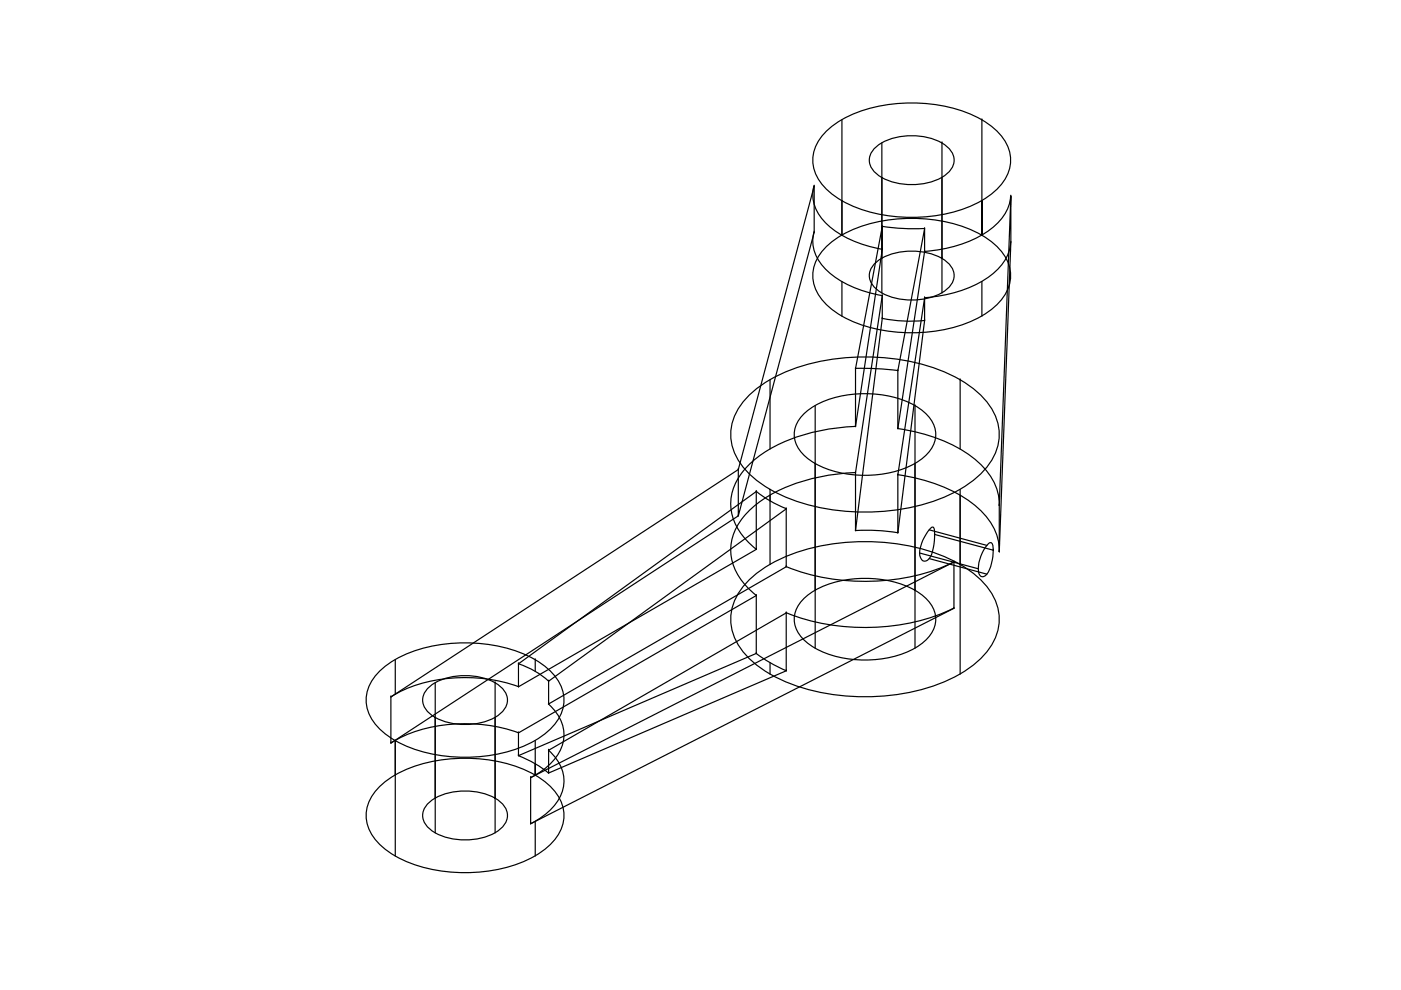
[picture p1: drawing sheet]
<svg xmlns="http://www.w3.org/2000/svg" width="297mm" height="210mm" viewBox="0 0 297 210" stroke-linecap="round" stroke-linejoin="round" font-family="sans-serif">
<!-- layer: 0 -->
<g fill="none" stroke="#000" stroke-width=".25">
<path d="M172.6 39.4a8.5 8.5 0 0 0 3.4 8.8 23.3 23.3 0 0 0 11 4.7M172.6 39.5l-16.1 60.1-73.6 48.2v9.8l73.6-48.2M172.6 39.5h.1M172.6 39.5v9.8M174.7 28.3a22.5 22.5 0 0 1 13.3-6.1 32.4 32.4 0 0 1 20.1 3.2 11.5 11.5 0 0 1 6.1 7.4 8.4 8.4 0 0 1-3.4 7.8 27.1 27.1 0 0 1-17.5 5.5 28.9 28.9 0 0 1-16.3-4.5 9.9 9.9 0 0 1-4.7-7.6 8.2 8.2 0 0 1 2.4-5.7zM178.5 25.4v24.5M185.4 31.5a12.3 12.3 0 0 1 10.2-2.6 9.2 9.2 0 0 1 6.2 3.3 3.5 3.5 0 0 1-1.3 4.8 13.5 13.5 0 0 1-14.4 0 3.5 3.5 0 0 1-.7-5.5zM187 30.3v31.8M199.7 30.3h.1M199.7 30.3v31.8M208.2 25.4v24.5v-7.4M208.2 25.4h.1"/>
<path d="M172.6 49.3a8.5 8.5 0 0 0 3.4 8.7 23.3 23.3 0 0 0 11 4.7M172.6 49.3l-16.1 60.1v-9.8M172.6 49.3h.1M174.7 52.8a22.5 22.5 0 0 1 13.3-6.1 32.4 32.4 0 0 1 20.1 3.2 11.5 11.5 0 0 1 6.1 7.4 8.4 8.4 0 0 1-3.4 7.8 27.1 27.1 0 0 1-17.5 5.5 28.9 28.9 0 0 1-16.3-4.5 9.9 9.9 0 0 1-4.7-7.7 8.2 8.2 0 0 1 2.4-5.6zM178.5 59.7v7.3M185.4 56a12.3 12.3 0 0 1 10.2-2.6 9.2 9.2 0 0 1 6.2 3.2 3.5 3.5 0 0 1-1.3 4.9 13.5 13.5 0 0 1-14.4 0 3.5 3.5 0 0 1-.7-5.5zM187 48a44.5 44.5 0 0 0 9 .4M187.1 48h.1M187.1 52.9h.1M187.1 48l-5.7 30.2M187.1 52.9l-5.7 37.6M187.1 48v4.9"/>
<path d="M196 53.3h.1M196 48.5h.1M196 48.5l-5.6 30.1M196 53.3l-5.6 37.6M196 48.5v4.8M199.7 54.8h.1M208.2 49.9h.1M208.2 59.7v7.3M214.3 51.4a10.2 10.2 0 0 1-5.4 7.8 28 28 0 0 1-12.9 3.9M214.3 41.5a10.2 10.2 0 0 1-5.4 7.9 28 28 0 0 1-12.9 3.9M214.3 51.4h.1M214.3 41.6h.1"/>
<path d="M181.4 78.1l5 .1 3.9 .4M181.4 78.2h.1M181.4 78.2v12.3M187 67.5a29.9 29.9 0 0 0 9 .5M187.1 62.7h.1M187.1 67.5h.1M187.1 67.5l-5.7 45M187.1 62.7l-5.7 37.5M187.1 62.7v4.8M190.4 78.6h.1M190.4 78.6v12.3M196 68h.1"/>
<path d="M196 63.1h.1M196 68l-5.6 45M196 63.1l-5.6 37.6M196 63.1v4.9M156.5 99.6h.1M158.8 83.8a32.4 32.4 0 0 1 18.1-7.7 45 45 0 0 1 24.9 3.5 17.7 17.7 0 0 1 9.5 9.2 10.4 10.4 0 0 1-2.2 10.4 27.3 27.3 0 0 1-15 8.2 45.8 45.8 0 0 1-29.1-2.7 17.7 17.7 0 0 1-9.5-9.3 10.4 10.4 0 0 1 2.2-10.4zM163.3 80.5v14.7M170.6 87.6a20.2 20.2 0 0 1 15.1-4 18.1 18.1 0 0 1 10.5 4 5.7 5.7 0 0 1 0 9.1 20.2 20.2 0 0 1-15.1 4 18.1 18.1 0 0 1-10.5-4 5.7 5.7 0 0 1 0-9.1zM172.8 86v51.4M181.4 90.4a38.5 38.5 0 0 0-19.7 5.8 14.3 14.3 0 0 0-6.7 9.7 11.6 11.6 0 0 0 4.1 9.5l1.2 1.1M181.4 90.5h.1M190.3 90.9a31.9 31.9 0 0 1 17.6 7.5 11.8 11.8 0 0 1 4 8.8"/>
<path d="M190.4 90.9h.1M194 86h.1M194 86v51.4M203.6 80.5h.1M203.6 80.5v14.7M156.5 109.4h.1M160.3 104.2a23.6 23.6 0 0 0 6.4 3.6M160.3 116.5h.1M160.3 104.2h.1M160.3 104.2v12.3M160.3 116.5l-50.4 29.1M160.3 104.2l-50.4 36.5"/>
<path d="M163.3 103.8v15.9M166.7 107.9h.1M166.7 107.9v12.3M166.7 107.9l-50.4 36.5M181.4 100.2a38.5 38.5 0 0 0-19.7 5.7 14.3 14.3 0 0 0-6.7 9.8 11.6 11.6 0 0 0 4.1 9.5l1.2 1M181.4 112.5h4.5l4.4 .4M181.4 112.5h.1M181.4 100.2h.1M181.4 100.2v12.3M190.3 100.6a31.9 31.9 0 0 1 17.6 7.6 11.8 11.8 0 0 1 4 8.7M190.4 113h.1M190.4 100.7h.1"/>
<path d="M190.4 100.7v12.3M195 117.2l12.4 3.4M197 118.4l12.2 3.3M197 112.3l12.2 3.3M197.3 112l.4-.3a.86 .86 0 0 1 .4 1.1 10.7 10.7 0 0 1-1.1 5.6 .97 .97 0 0 1-1 .6 .97 .97 0 0 1-.8-.7 6.4 6.4 0 0 1 1.1-5zM198.1 113.3h.1M198.1 113.3l12.5 3.4M202.2 119.1a45.5 45.5 0 0 1-35.5 1M202.3 119.2h.1M202.3 119.2v9.8M202.3 119.2l-89.8 45.7M203.6 119.7h.1"/>
<path d="M203.6 103.8v39.1M209.5 115.3l.5-.3a.89 .89 0 0 1 .6 1.1 9.8 9.8 0 0 1-1.4 5.6 .94 .94 0 0 1-1.1 .5 .94 .94 0 0 1-.6-1.1 8.1 8.1 0 0 1 2-5.8zM210.6 116.7h.1M211.9 107.2l2.4-65.6v9.8l-2.4 65.6M211.9 117h.1M211.9 107.2h.1M211.9 107.2v9.8M83.8 139.9v7.3M113.5 139.9h.1M113.5 139.9v2.5M158.8 123a32.4 32.4 0 0 1 18.1-7.7 45 45 0 0 1 24.9 3.4 17.7 17.7 0 0 1 9.5 9.3 10.4 10.4 0 0 1-2.2 10.4 27.3 27.3 0 0 1-15 8.1 45.8 45.8 0 0 1-29.1-2.7 17.7 17.7 0 0 1-9.5-9.2 10.4 10.4 0 0 1 2.2-10.4zM160.3 138.5a30.4 30.4 0 0 0 6.4 3.7"/>
<path d="M160.3 138.5h.1M160.3 126.3h.1M160.3 126.3v12.2M160.3 138.5l-50.4 21.7M160.3 126.3l-50.4 29.1M166.7 120.2h.1M166.7 129.9h.1M166.7 129.9v12.3M166.7 120.2l-50.4 29.1M166.7 129.9l-50.4 29.2M170.6 126.7a20.2 20.2 0 0 1 15.1-4 18.1 18.1 0 0 1 10.5 4 5.7 5.7 0 0 1 0 9.1 20.2 20.2 0 0 1-15.1 4 18.1 18.1 0 0 1-10.5-4 5.7 5.7 0 0 1 0-9.1zM194 125.2h.1"/>
<path d="M202.2 128.9a45.5 45.5 0 0 1-35.5 1M202.3 129h.1M202.3 129l-89.8 45.7M80 142.8a22.5 22.5 0 0 1 13.3-6.1 32.4 32.4 0 0 1 20.1 3.2 11.5 11.5 0 0 1 6.1 7.4 8.4 8.4 0 0 1-3.4 7.8 27.1 27.1 0 0 1-17.5 5.5 28.9 28.9 0 0 1-16.3-4.5 9.9 9.9 0 0 1-4.7-7.7 8.2 8.2 0 0 1 2.4-5.6zM82.9 147.8h.1M82.9 157.6h.1M83.8 157v24.5M90.7 146a12.3 12.3 0 0 1 10.2-2.6 9.2 9.2 0 0 1 6.2 3.2 3.5 3.5 0 0 1-1.3 4.9 13.5 13.5 0 0 1-14.4 0 3.5 3.5 0 0 1-.7-5.5zM92.3 144.8v31.8M105 144.8h.1M105 144.8v31.8M109.9 145.6a33.4 33.4 0 0 0-25.8 1.4l-1.2 .8"/>
<path d="M109.9 155.4a33.4 33.4 0 0 0-25.8 1.4l-1.2 .7M109.9 145.6h.1M109.9 140.7h.1M109.9 155.4h.1M109.9 140.7v4.9M109.9 155.4v4.8M109.9 140.7a17.7 17.7 0 0 1 6.4 3.7M113.5 157v7.4v-2.5M116.3 149.3a8.1 8.1 0 0 1 2.5 9.8 13.7 13.7 0 0 1-6.3 5.8M116.3 159a8.1 8.1 0 0 1 2.5 9.9 13.7 13.7 0 0 1-6.3 5.8M116.3 144.4h.1M116.3 159.1h.1"/>
<path d="M116.3 149.3h.1M116.3 144.4v4.9M116.3 159.1v4.8M163.3 140.5v2.4M166.7 142.2h.1M166.7 142.2l-50.4 21.7M80 167.3a22.5 22.5 0 0 1 13.3-6.1 32.4 32.4 0 0 1 20.1 3.1 11.5 11.5 0 0 1 6.1 7.4 8.4 8.4 0 0 1-3.4 7.9 27.1 27.1 0 0 1-17.5 5.4 28.9 28.9 0 0 1-16.3-4.4 9.9 9.9 0 0 1-4.7-7.7 8.2 8.2 0 0 1 2.4-5.6zM90.7 170.4a12.3 12.3 0 0 1 10.2-2.5 9.2 9.2 0 0 1 6.2 3.2 3.5 3.5 0 0 1-1.3 4.9 13.5 13.5 0 0 1-14.4 0 3.5 3.5 0 0 1-.7-5.6zM105 169.3h.1M109.9 160.2a22.8 22.8 0 0 1 6.4 3.7M109.9 160.2h.1M112.5 164.9h.1"/>
<path d="M112.5 174.7h.1M112.5 164.9v9.8M113.5 164.4h.1M113.5 174.1v7.4M116.3 163.9h.1"/>
</g>
</svg>
